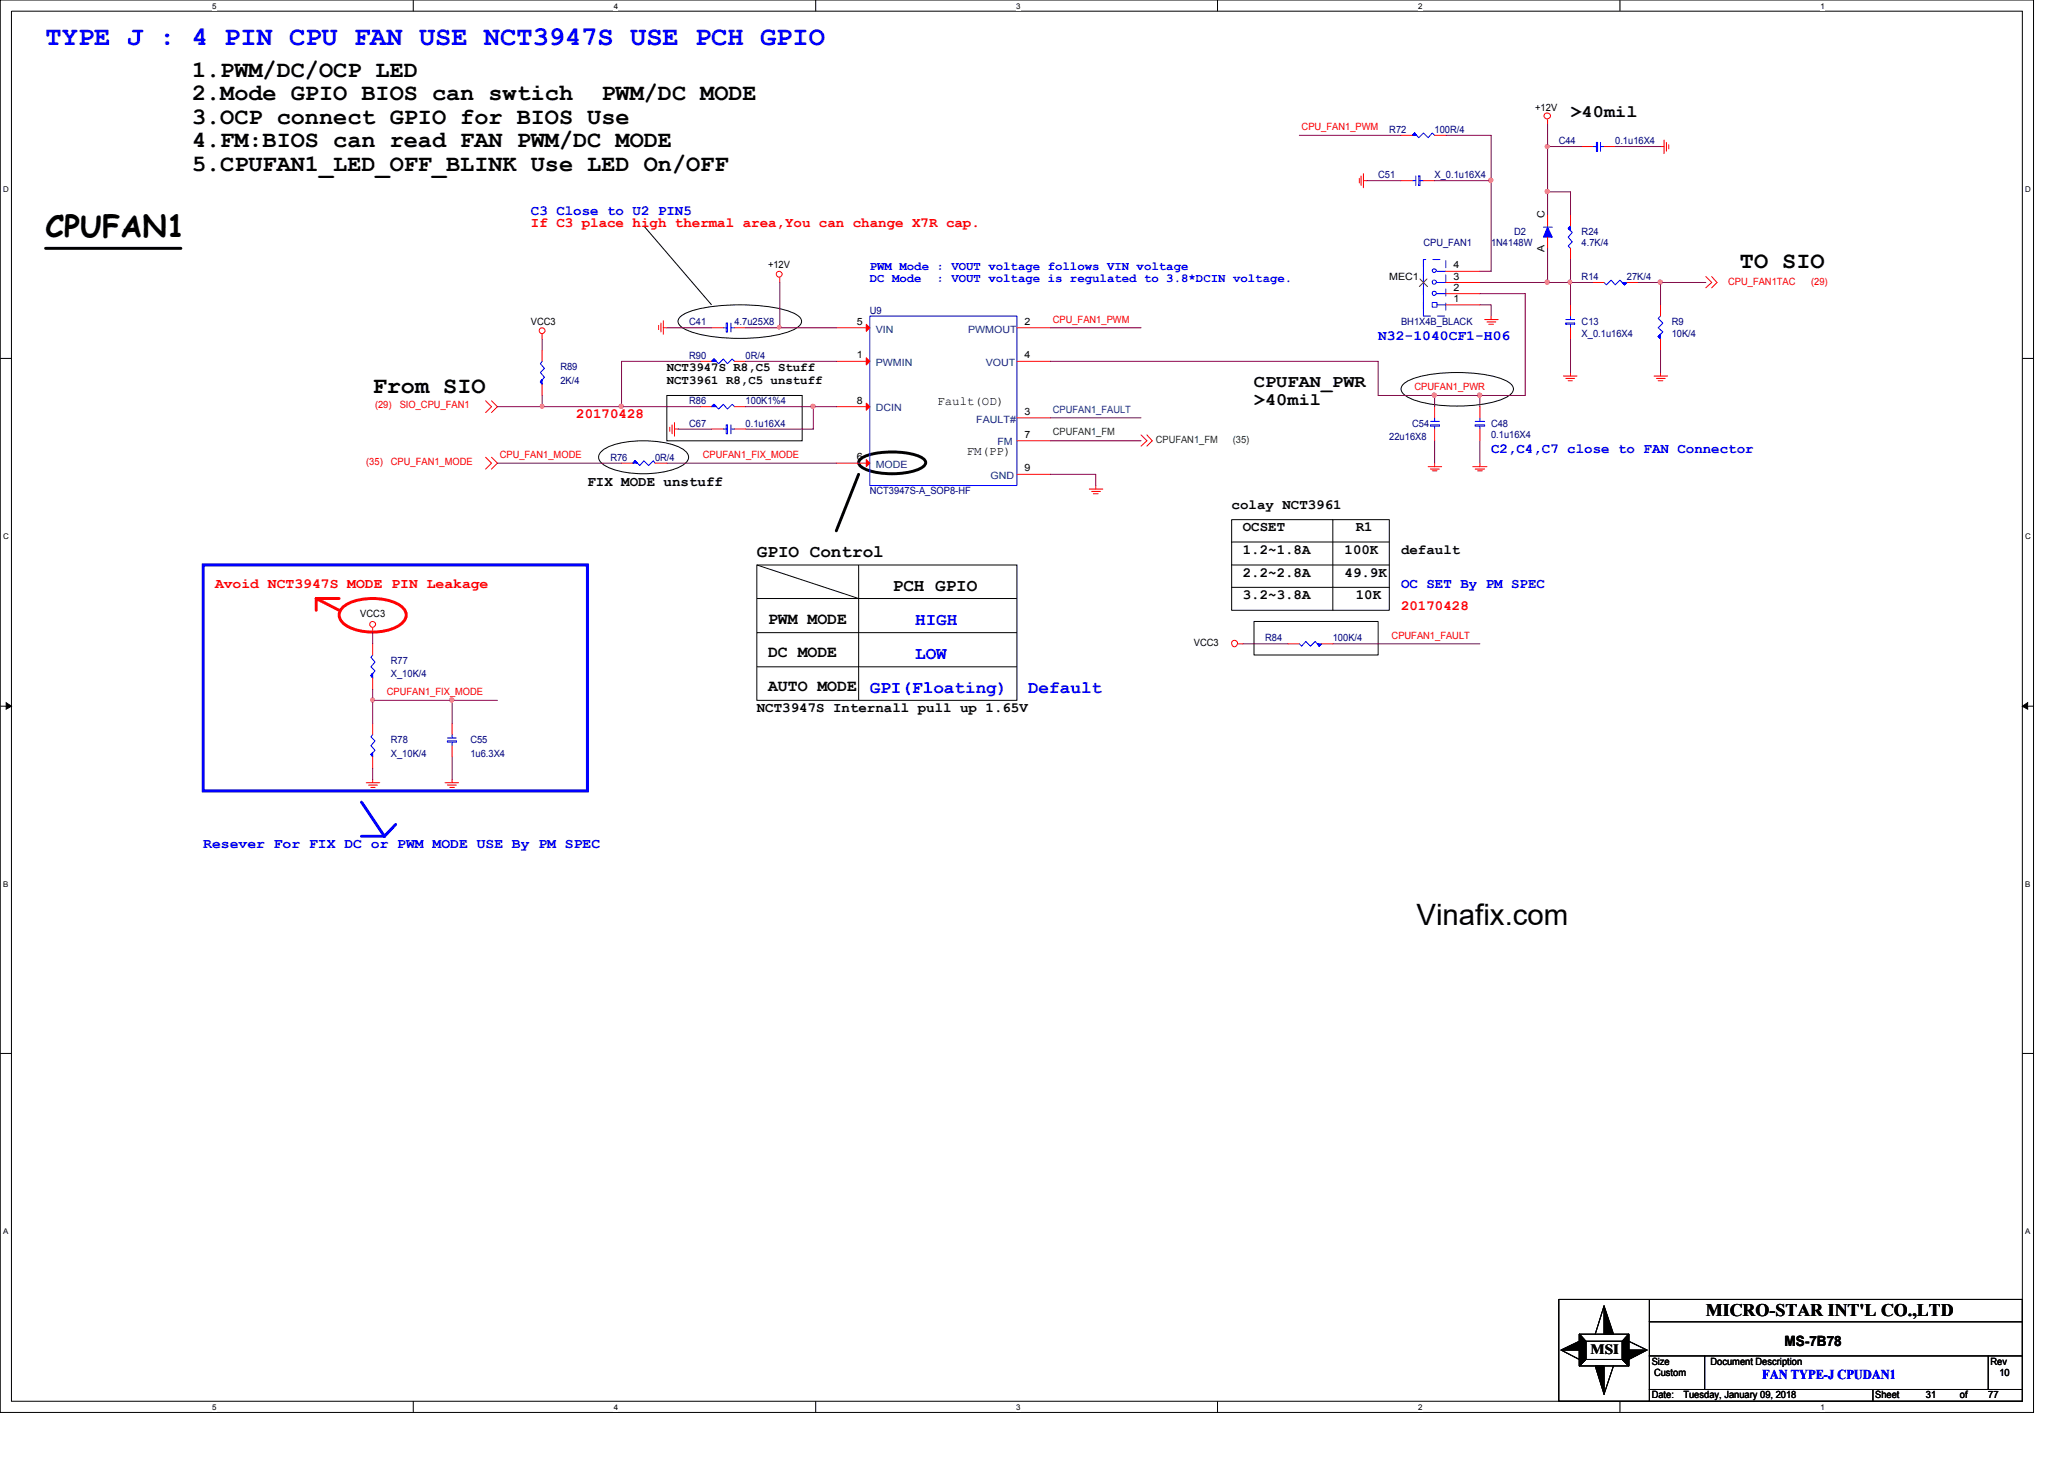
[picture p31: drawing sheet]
<svg xmlns="http://www.w3.org/2000/svg" width="297mm" height="210mm" viewBox="0 0 297 210" stroke-linecap="round" stroke-linejoin="round" font-family="sans-serif">
<defs><g id="words">
<text font-size="4.3" x="6.6" y="34">CPUFAN1</text>
<text font-size="4.2" x="203.9" y="133.1">Vinafix.com</text>
<text font-size="3.9" fill="#00f" x="6.6" y="6.4">TYPE J : 4 PIN CPU FAN USE NCT3947S USE PCH GPIO</text>
<g font-size="3.4">
<text x="27.6" y="11">1.PWM/DC/OCP LED</text>
<text x="27.6" y="14.4">2.Mode GPIO BIOS can swtich</text>
<text x="27.6" y="17.8">3.OCP connect GPIO for BIOS Use</text>
<text x="86.6" y="14.4">PWM/DC MODE</text>
<text x="27.6" y="21.2">4.FM:BIOS can read FAN PWM/DC MODE</text>
<text x="27.6" y="24.6">5.CPUFAN1_LED_OFF_BLINK Use LED On/OFF</text>
<text x="250.4" y="38.6">TO SIO</text>
<text x="53.6" y="56.5">From SIO</text>
</g>
<g font-size="2.5">
<text x="226" y="16.8">&gt;40mil</text>
<text x="180.5" y="55.7">CPUFAN_PWR</text>
<text x="180.5" y="58.3">&gt;40mil</text>
<text x="108.9" y="80.1">GPIO Control</text>
<text x="128.5" y="85">PCH GPIO</text>
<text x="245.5" y="189.3">MICRO-STAR INT'L CO.,LTD</text>
</g>
<g font-size="2.5" fill="#00f">
<text x="131.7" y="89.9">HIGH</text>
<text x="131.7" y="94.7">LOW</text>
<text x="125.2" y="99.7">GPI(Floating)</text>
<text x="148" y="99.7">Default</text>
</g>
<g font-size="2.4">
<text x="110.5" y="89.7">PWM MODE</text>
<text x="110.5" y="94.6">DC MODE</text>
<text x="110.5" y="99.5">AUTO MODE</text>
</g>
<g font-size="2" fill="#f00">
<text x="76.4" y="32.6">If C3 place high thermal area,You can change X7R cap.</text>
<text x="82.9" y="60.2">20170428</text>
<text x="30.9" y="84.6">Avoid NCT3947S MODE PIN Leakage</text>
<text x="201.6" y="87.8">20170428</text>
</g>
<g font-size="2" fill="#00f">
<text x="76.4" y="30.9">C3 Close to U2 PIN5</text>
<text x="198.3" y="48.9">N32-1040CF1-H06</text>
<text x="214.6" y="65.1">C2,C4,C7 close to FAN Connector</text>
<text x="201.6" y="84.6">OC SET By PM SPEC</text>
<text x="29.2" y="122">Resever For FIX DC or PWM MODE USE By PM SPEC</text>
</g>
<g font-size="2">
<text x="84.5" y="69.9">FIX MODE unstuff</text>
<text x="177.2" y="73.2">colay NCT3961</text>
<text x="178.9" y="76.5">OCSET</text>
<text x="195.1" y="76.5">R1</text>
<text x="178.9" y="79.7">1.2~1.8A</text>
<text x="178.9" y="83">2.2~2.8A</text>
<text x="193.5" y="79.7">100K</text>
<text x="193.5" y="83">49.9K</text>
<text x="201.6" y="79.7">default</text>
<text x="178.9" y="86.2">3.2~3.8A</text>
<text x="195.1" y="86.2">10K</text>
<text x="108.9" y="102.4">NCT3947S Internall pull up 1.65V</text>
<text x="228.9" y="194.7">MSI</text>
<text x="256.8" y="193.7">MS-7B78</text>
</g>
<text font-size="1.9" fill="#00f" x="253.6" y="198.4">FAN TYPE-J CPUDAN1</text>
<g font-size="1.8" fill="#00f">
<text x="125.2" y="38.8">PWM Mode : VOUT voltage follows VIN voltage</text>
<text x="125.2" y="40.6">DC Mode</text>
<text x="134.8" y="40.6">: VOUT voltage is regulated to 3.8*DCIN voltage.</text>
</g>
<g font-size="1.8">
<text x="96" y="53.4">NCT3947S R8,C5 Stuff</text>
<text x="96" y="55.2">NCT3961 R8,C5 unstuff</text>
<text x="134.9" y="58.3">Fault(OD)</text>
<text x="139.1" y="65.4">FM(PP)</text>
</g>
<g font-size="1.4">
<text x="220.9" y="15.9">+12V</text>
<text x="222.3" y="31.4" transform="rotate(-90 222.3 31.4)">C</text>
<text x="110.5" y="38.6">+12V</text>
<text x="199.9" y="40.2">MEC1</text>
<text x="209.2" y="41.8">2</text>
<text x="209.2" y="40.2">3</text>
<text x="209.2" y="38.6">4</text>
<text x="222.3" y="36.2" transform="rotate(-90 222.3 36.2)">A</text>
<text x="76.4" y="46.7">VCC3</text>
<text x="123.3" y="46.7">5</text>
<text x="147.4" y="46.7">2</text>
<text x="209.2" y="43.4">1</text>
<text x="123.3" y="51.6">1</text>
<text x="147.4" y="51.6">4</text>
<text x="123.3" y="58.1">8</text>
<text x="147.4" y="59.7">3</text>
<text x="147.4" y="63">7</text>
<text x="123.3" y="66.2">6</text>
<text x="147.4" y="67.8">9</text>
<text x="51.9" y="88.7">VCC3</text>
<text x="171.8" y="93">VCC3</text>
<text x="237.7" y="196.3">Size</text>
<text x="238" y="198">Custom</text>
<text x="246.2" y="196.3">Document Description</text>
<text x="286.5" y="196.3">Rev</text>
<text x="287.7" y="198">10</text>
<text x="237.7" y="201.2">Date:</text>
<text x="242.3" y="201.2">Tuesday, January 09, 2018</text>
<text x="269.9" y="201.2">Sheet</text>
<text x="277.2" y="201.2">31</text>
<text x="282.1" y="201.2">of</text>
<text x="286.1" y="201.2">77</text>
</g>
<g font-size="1.4" fill="#f00">
<text x="187.3" y="18.7">CPU_FAN1_PWM</text>
<text x="248.7" y="41.1">CPU_FAN1TAC</text>
<text x="260.6" y="41.1">(29)</text>
<text x="151.5" y="46.4">CPU_FAN1_PWM</text>
<text x="54" y="58.8">(29)</text>
<text x="57.5" y="58.8">SIO_CPU_FAN1</text>
<text x="203.6" y="56.1">CPUFAN1_PWR</text>
<text x="71.9" y="65.9">CPU_FAN1_MODE</text>
<text x="101.1" y="65.9">CPUFAN1_FIX_MODE</text>
<text x="52.7" y="66.9">(35)</text>
<text x="56.3" y="66.9">CPU_FAN1_MODE</text>
<text x="200.3" y="91.9">CPUFAN1_FAULT</text>
<text x="55.7" y="100">CPUFAN1_FIX_MODE</text>
</g>
<g font-size="1.4" fill="#000080">
<text x="199.9" y="19.1">R72</text>
<text x="206.5" y="19.1">100R/4</text>
<text x="224.3" y="20.7">C44</text>
<text x="232.4" y="20.7">0.1u16X4</text>
<text x="198.3" y="25.7">C51</text>
<text x="206.5" y="25.7">X_0.1u16X4</text>
<text x="204.8" y="35.4">CPU_FAN1</text>
<text x="214.6" y="35.4">1N4148W</text>
<text x="217.9" y="33.8">D2</text>
<text x="227.6" y="33.8">R24</text>
<text x="227.6" y="35.4">4.7K/4</text>
<text x="227.6" y="40.3">R14</text>
<text x="234.1" y="40.3">27K/4</text>
<text x="99.2" y="46.7">C41</text>
<text x="105.7" y="46.7">4.7u25X8</text>
<text x="125.2" y="45.1">U9</text>
<text x="201.6" y="46.7">BH1X4B_BLACK</text>
<text x="227.6" y="46.7">C13</text>
<text x="240.6" y="46.7">R9</text>
<text x="80.6" y="53.3">R89</text>
<text x="99.2" y="51.6">R90</text>
<text x="107.3" y="51.6">0R/4</text>
<text x="227.6" y="48.4">X_0.1u16X4</text>
<text x="240.6" y="48.4">10K/4</text>
<text x="80.6" y="55.2">2K/4</text>
<text x="99.2" y="58.2">R86</text>
<text x="107.3" y="58.2">100K1%4</text>
<text x="99.2" y="61.4">C67</text>
<text x="107.3" y="61.4">0.1u16X4</text>
<text x="199.9" y="63.3">22u16X8</text>
<text x="203.2" y="61.4">C54</text>
<text x="214.6" y="61.4">C48</text>
<text x="214.6" y="63">0.1u16X4</text>
<text x="87.8" y="66.3">R76</text>
<text x="94.3" y="66.3">0R/4</text>
<text x="125.2" y="71.1">NCT3947S-A_SOP8-HF</text>
<text x="56.3" y="95.5">R77</text>
<text x="182.1" y="92.3">R84</text>
<text x="191.8" y="92.3">100K/4</text>
<text x="56.3" y="97.5">X_10K/4</text>
<text x="56.3" y="106.9">R78</text>
<text x="67.7" y="106.9">C55</text>
<text x="56.3" y="108.9">X_10K/4</text>
<text x="67.7" y="108.9">1u6.3X4</text>
</g>
<g font-size="1.4" fill="#004080">
<text x="126" y="47.8">VIN</text>
<text x="139.3" y="47.8">PWMOUT</text>
<text x="126" y="52.7">PWMIN</text>
<text x="141.9" y="52.7">VOUT</text>
<text x="126" y="59.2">DCIN</text>
<text x="151.5" y="59.4">CPUFAN1_FAULT</text>
<text x="140.5" y="60.8">FAULT#</text>
<text x="143.5" y="64.1">FM</text>
<text x="126" y="67.3">MODE</text>
<text x="142.5" y="68.9">GND</text>
</g>
<g font-size="1.4" fill="#008000">
<text x="151.5" y="62.7">CPUFAN1_FM</text>
<text x="166.3" y="63.7">CPUFAN1_FM</text>
<text x="177.4" y="63.7">(35)</text>
</g>
<g font-size="1.1">
<text x="30.5" y="1.3">5</text>
<text x="88.3" y="1.3">4</text>
<text x="146.3" y="1.3">3</text>
<text x="204.1" y="1.3">2</text>
<text x="262" y="1.3">1</text>
<text x=".5" y="27.6">D</text>
<text x="291.5" y="27.6">D</text>
<text x=".5" y="77.6">C</text>
<text x="291.5" y="77.6">C</text>
<text x=".5" y="127.6">B</text>
<text x="291.5" y="127.6">B</text>
<text x=".5" y="177.5">A</text>
<text x="291.5" y="177.5">A</text>
<text x="30.5" y="202.9">5</text>
<text x="88.3" y="202.9">4</text>
<text x="146.3" y="202.9">3</text>
<text x="204.1" y="202.9">2</text>
<text x="262" y="202.9">1</text>
</g>
</g></defs>
<path d="M0 0h292.7v203.2h-292.7zM1.6 1.6h289.4v200h-289.4z" fill="none" stroke="#000" stroke-width=".14"/>
<g fill="#fff">
<path d="M30.5 .3h.6v1.2h-.6z"/>
<path d="M30.5 201.8h.6v1.3h-.6z"/>
</g>
<path d="M59.5 0v1.6M59.5 201.6v1.6" fill="none" stroke="#000" stroke-width=".14"/>
<g fill="#fff">
<path d="M88.3 .3h.6v1.2h-.6z"/>
<path d="M88.3 201.8h.6v1.3h-.6z"/>
</g>
<path d="M117.4 0v1.6M117.4 201.6v1.6" fill="none" stroke="#000" stroke-width=".14"/>
<g fill="#fff">
<path d="M146.3 .3h.6v1.2h-.6z"/>
<path d="M146.3 201.8h.6v1.3h-.6z"/>
</g>
<path d="M175.2 0v1.6M175.2 201.6v1.6" fill="none" stroke="#000" stroke-width=".14"/>
<g fill="#fff">
<path d="M204.1 .3h.6v1.2h-.6z"/>
<path d="M204.1 201.8h.6v1.3h-.6z"/>
</g>
<path d="M233.1 0v1.6M233.1 201.6v1.6" fill="none" stroke="#000" stroke-width=".14"/>
<g fill="#fff">
<path d="M262 .3h.6v1.2h-.6z"/>
<path d="M262 201.8h.6v1.3h-.6z"/>
<path d="M.5 26.6h.7v1.3h-.7z"/>
<path d="M291.5 26.6h.7v1.3h-.7z"/>
<path d="M.5 76.5h.7v1.3h-.7z"/>
<path d="M291.5 76.5h.7v1.3h-.7z"/>
</g>
<path d="M0 51.6h1.6M291 51.6h1.7" fill="none" stroke="#000" stroke-width=".14"/>
<g fill="#fff">
<path d="M.5 126.6h.6v1.2h-.6z"/>
<path d="M291.5 126.6h.6v1.2h-.6z"/>
</g>
<path d="M0 101.6h1.6M.9 101.1l.7 .5-.7 .4zM291 101.6h1.7M291 101.6l.8-.5v.9z" fill="none" stroke="#000" stroke-width=".14"/>
<path d="M.9 101.1l.7 .5-.7 .4zM291 101.6l.8-.5v.9z" fill="#000"/>
<g fill="#fff">
<path d="M.5 176.5h.6v1.3h-.6z"/>
<path d="M291.5 176.5h.6v1.3h-.6z"/>
</g>
<g fill="none" stroke="#000" stroke-width=".14">
<path d="M92.7 32.5l9.7 11.4M96 56.9h19.4v6.5h-19.4zM98 45.5a11.9 11.9 0 0 1 5.7-1.5 26.7 26.7 0 0 1 9.9 .8 2.1 2.1 0 0 1 1.8 1.4 2.14 2.14 0 0 1-1.8 1.5 26.1 26.1 0 0 1-14.3 0 2.14 2.14 0 0 1-1.7-1.5l.1-.4zM202 55.2a9.9 9.9 0 0 1 5.1-1.5 22.4 22.4 0 0 1 9.1 .8 1.99 1.99 0 0 1 1.6 1.5 2.04 2.04 0 0 1-1.6 1.4 21.7 21.7 0 0 1-13 0 2.01 2.01 0 0 1-1.6-1.4l.1-.4zM86.5 64.9a8.3 8.3 0 0 1 4.9-1.4 13.3 13.3 0 0 1 6.8 1.1 1.21 1.21 0 0 1 .5 2 8.7 8.7 0 0 1-5 1.5 12.7 12.7 0 0 1-6.7-1.1 1.22 1.22 0 0 1-.5-2.1zM177.3 74.8h22.6v13h-22.6zM177.3 78h22.6M191.8 74.8v13M108.9 81.3h37.4v19.5h-37.4zM108.9 86.1h37.4M108.9 91h37.4M108.9 95.9h37.4"/>
<path d="M108.9 81.3l14.7 4.8M123.6 81.3v19.5M177.3 81.3h22.6M177.3 84.5h22.6M180.5 89.4h17.8v4.8h-17.8zM0 151.6h1.6M291 151.6h1.7M224.3 186.9h66.7v14.7h-66.7zM224.7 194.2l2.6 1.4M224.7 194.2l2.6-1.2v1.2zM227.3 191.9l.9 1.1v2.6l-.9 .9zM227.3 191.9h7.1v4.6h-7.1z"/>
<path d="M227.3 191.9l.9 1.1M228.2 193h5.3v2.6h-5.3zM228.2 195.6l-.9 .9M229.6 196.5h1.2v4.1zM230.8 187.9l1.4 4h-1.4zM230.8 187.9l-1.2 4M232.2 196.5l-1.4 4.1M233.5 195.6l.9 .9M234.4 194.2h2.6l-2.6 1.4zM234.4 193l2.6 1.2M234.4 191.9v4.6l-.9-.9v-2.6zM234.4 191.9l-.9 1.1"/>
<path d="M237.4 199.9h53.6M237.4 195.1h53.6M237.4 190.2h53.6M237.4 186.9v14.7M245.3 195.1v4.8M269.5 199.9v1.7M286.1 195.1v4.8"/>
</g>
<path d="M29.2 81.3h55.3v32.5h-55.3zM52 115.4l3.3 4.9M56.9 118.6l-1.6 1.7M52 120.3h3.3" fill="none" stroke="#00f" stroke-width=".42"/>
<path d="M45.5 86.1l3.3 1.7M45.5 86.1v1.7M45.5 86.1h3.3M49.2 87.5a6.1 6.1 0 0 1 4.4-1.4 6.2 6.2 0 0 1 4.5 1.4 1.47 1.47 0 0 1-.5 2.4 7.9 7.9 0 0 1-8 0 1.53 1.53 0 0 1-.4-2.4z" fill="none" stroke="#f00" stroke-width=".42"/>
<path d="M6.6 35.7h19.4M123.6 68.2l-3.2 8.2M123.9 66a10.8 10.8 0 0 1 7.2-.7 3.4 3.4 0 0 1 2 .9l.1 .3a1.74 1.74 0 0 1-1.4 1.2 11.7 11.7 0 0 1-7.4-.3l-.7-.5-.1-.4 .1-.3z" fill="none" stroke="#000" stroke-width=".42"/>
<g fill="none" stroke="#f00" stroke-width=".14">
<path d="M222.7 17.2v.7M112.2 40v.6M195.6 25.7v.6M195.9 25.3v1.4M196.2 25v2M196.2 26h.5M239 21.1h.5M239.5 20.2v1.9M239.8 20.5v1.3M240.2 20.8v.6M245.5 39.8l.8 .8-.8 .8M246.3 39.8l.8 .8-.8 .8"/>
<path d="M69.9 57.7l.8 .8-.8 .9M70.7 57.7l.9 .8-.9 .9M78 48.1v.7M94.8 46.8v.6M95.1 46.5v1.3M95.5 46.1v2M95.5 47.2h.5M213.7 46h1.9M214 46.3h1.3M214.3 46.7h.6M214.6 45.5v.5M225 54.1h2"/>
<path d="M225.3 54.4h1.3M225.7 54.8h.6M226 53.6v.5M238 54.1h2M238.4 54.4h1.3M238.6 54.8h.7M239 53.6v.5M69.9 65.8l.8 .8-.8 .9M70.7 65.8l.9 .8-.9 .9M96.4 61.5v.6M96.7 61.1v1.3M97.1 61.7h.5"/>
<path d="M97.1 60.8v1.9M156.8 70.4h1.9M157.1 70.7h1.3M157.4 71h.6M157.7 69.9v.5M164.2 62.6l.9 .8-.9 .8M165.1 62.6l.7 .8-.7 .8M205.5 67.1h2M205.9 67.5h1.2M206.1 67.7h.7M206.5 66.6v.5M212 67.1h2"/>
<path d="M212.3 67.5h1.4M212.6 67.7h.7M213 66.6v.5M53.6 90.3v.7M178.2 92.6h.7M52.7 112.6h2M53 112.9h1.3M53.4 113.3h.6M53.6 112.2v.4M64 112.6h2M64.4 112.9h1.3M64.7 113.3h.7"/>
<path d="M65.1 112.2v.4"/>
<circle cx="222.7" cy="16.7" r=".45"/>
<circle cx="112.1" cy="39.4" r=".42"/>
<circle cx="78" cy="47.6" r=".42"/>
<circle cx="53.6" cy="89.8" r=".42"/>
<circle cx="177.7" cy="92.6" r=".45"/>
</g>
<g fill="#000">
<path d="M224.7 194.2l2.6-1.2v1.2zM230.8 187.9l1.4 4h-1.4zM234.4 194.2h2.6l-2.6 1.4zM229.6 196.5h1.2v4.1z"/>
<path d="M227.3 191.9l.9 1.1v2.6l-.9 .9z" fill-rule="evenodd"/>
<path d="M227.3 191.9l.9 1.1v2.6l-.9 .9z" fill-rule="evenodd"/>
<path d="M227.3 191.9l.9 1.1v2.6l-.9 .9z" fill-rule="evenodd"/>
<path d="M234.4 191.9v4.6l-.9-.9v-2.6z" fill-rule="evenodd"/>
<path d="M234.4 191.9v4.6l-.9-.9v-2.6z" fill-rule="evenodd"/>
<path d="M234.4 191.9v4.6l-.9-.9v-2.6z" fill-rule="evenodd"/>
</g>
<path d="M230.8 40.6l.4 .4 .7-.7 .6 .7 .6-.7 .7 .7 .3-.4" fill="none" stroke="#00f" stroke-width=".14"/>
<path d="M233.5 40.6h.6l-.3 .4z" fill-rule="evenodd" fill="#00f"/>
<path d="M102.4 52l.3-.4 .7 .7 .7-.7 .6 .7 .7-.7 .3 .4M233.5 40.6h.6l-.3 .4zM212.3 60.6h1.4M212.3 61.1h1.4v.2h-1.4zM213 61.3v.4M213 60.1v.5" fill="none" stroke="#00f" stroke-width=".14"/>
<path d="M213 58.5v1.6M229.2 40.6h1.6M234.1 40.6h1.7M213 61.7v1.7" fill="none" stroke="#f00" stroke-width=".14"/>
<path d="M102.4 52l.3-.4 .4 .4-.4-.4 .4 .4z" fill-rule="evenodd" fill="#00f"/>
<path d="M102.4 52l.3-.4 .4 .4-.4-.4 .4 .4zM53.6 94.2l-.2 .4 .6 .7-.6 .6 .6 .6-.6 .7 .2 .3" fill="none" stroke="#00f" stroke-width=".14"/>
<path d="M100.8 52h1.6M105.7 52h1.6" fill="none" stroke="#f00" stroke-width=".14"/>
<path d="M53.6 96.9v.6l-.2-.3z" fill-rule="evenodd" fill="#00f"/>
<path d="M104.1 61.7h.4M104.5 61.1h.2v1.3h-.2zM105.2 61.1v1.3M105.2 61.7h.5M53.6 96.9v.6l-.2-.3z" fill="none" stroke="#00f" stroke-width=".14"/>
<path d="M102.4 61.7h1.7M105.7 61.7h1.6M53.6 97.5v1.6M53.6 92.6v1.6" fill="none" stroke="#f00" stroke-width=".14"/>
<path d="M222.7 32.7l.7 1.4h-1.3z" fill="#00f"/>
<path d="M222.1 32.7h1.3M222.7 32.5v.2M222.7 32.7l.7 1.4h-1.3zM239 45.5l-.4 .3 .7 .7-.7 .7 .7 .6-.7 .6 .4 .4" fill="none" stroke="#00f" stroke-width=".14"/>
<path d="M222.7 34.1v1.6M222.7 30.9v1.6" fill="none" stroke="#f00" stroke-width=".14"/>
<path d="M239 48.1v.7l-.4-.4z" fill-rule="evenodd" fill="#00f"/>
<path d="M229.2 21.1h.5M229.7 20.5h.2v1.3h-.2zM230.3 20.5v1.3M230.3 21.1h.5M78 52l-.2 .3 .6 .7-.6 .6 .6 .7-.6 .7 .2 .3M239 48.1v.7l-.4-.4z" fill="none" stroke="#00f" stroke-width=".14"/>
<path d="M227.6 21.1h1.6M230.8 21.1h1.7M239 48.8v1.6M239 43.9v1.6" fill="none" stroke="#f00" stroke-width=".14"/>
<path d="M78 54.6v.7l-.2-.3z" fill-rule="evenodd" fill="#00f"/>
<path d="M78 54.6v.7l-.2-.3zM91.1 66.6l.3-.3 .7 .7 .6-.7 .6 .7 .7-.7 .3 .3" fill="none" stroke="#00f" stroke-width=".14"/>
<path d="M78 55.3v1.6M78 50.4v1.6" fill="none" stroke="#f00" stroke-width=".14"/>
<path d="M91.1 66.6l.3-.3 .3 .3-.3-.3 .3 .3z" fill-rule="evenodd" fill="#00f"/>
<path d="M102.4 58.5l.3-.3 .7 .6 .7-.6 .6 .6 .7-.6 .3 .3M91.1 66.6l.3-.3 .3 .3-.3-.3 .3 .3z" fill="none" stroke="#00f" stroke-width=".14"/>
<path d="M89.4 66.6h1.7M94.3 66.6h1.7" fill="none" stroke="#f00" stroke-width=".14"/>
<path d="M102.7 58.2l.4 .3h-.7l.3-.3 .4 .3z" fill-rule="evenodd" fill="#00f"/>
<g fill="none" stroke="#00f" stroke-width=".14">
<path d="M203.2 26h.6M203.8 25.3v1.4M204.2 25.3h.1v1.4h-.1zM204.3 26h.6M102.7 58.2l.4 .3h-.7l.3-.3 .4 .3zM205.9 60.6h1.2M205.9 61.1h1.2v.2h-1.2zM206.5 61.3v.4M206.5 60.1v.5M53.6 105.7l-.2 .3 .6 .6-.6 .7 .6 .7-.6 .5 .2 .4M64.4 106.6h1.3v.2h-1.3zM64.4 106.2h1.3"/>
<path d="M65.1 106.8v.5M65.1 105.7v.5"/>
</g>
<path d="M201.6 26h1.6M204.9 26h1.6M100.8 58.5h1.6M105.7 58.5h1.6M206.5 58.5v1.6M206.5 61.7v1.7M65.1 107.3v1.6M65.1 104.1v1.6" fill="none" stroke="#f00" stroke-width=".14"/>
<path d="M53.4 108.5l.2-.2v.6l-.2-.4 .2-.2z" fill-rule="evenodd" fill="#00f"/>
<path d="M226 32.5l-.3 .4 .6 .5-.6 .7 .6 .7-.6 .6 .3 .3M53.4 108.5l.2-.2v.6l-.2-.4 .2-.2z" fill="none" stroke="#00f" stroke-width=".14"/>
<path d="M53.6 108.9v1.6M53.6 104.1v1.6" fill="none" stroke="#f00" stroke-width=".14"/>
<path d="M225.7 32.9l.3-.4v.6z" fill-rule="evenodd" fill="#00f"/>
<path d="M225.7 32.9l.3-.4v.6zM125.2 45.5h21.1v24.4h-21.1z" fill="none" stroke="#00f" stroke-width=".14"/>
<path d="M226 30.9v1.6M226 35.7v1.6M146.3 52h4.9M146.3 47.2h4.9M146.3 60.1h4.9" fill="none" stroke="#f00" stroke-width=".14"/>
<path d="M124.7 51.5l.5 .5-.5 .5z" fill="#f00"/>
<path d="M120.4 52h4.8M124.7 51.5l.5 .5-.5 .5z" fill="none" stroke="#f00" stroke-width=".14"/>
<path d="M124.7 58l.5 .5-.5 .5z" fill="#f00"/>
<path d="M120.4 58.5h4.8M124.7 58l.5 .5-.5 .5zM146.3 63.4h4.9" fill="none" stroke="#f00" stroke-width=".14"/>
<path d="M124.7 66.1l.5 .5-.5 .5z" fill="#f00"/>
<path d="M120.4 66.6h4.8M124.7 66.1l.5 .5-.5 .5z" fill="none" stroke="#f00" stroke-width=".14"/>
<path d="M124.7 46.7l.5 .5-.5 .5z" fill="#f00"/>
<path d="M120.4 47.2h4.8M124.7 46.7l.5 .5-.5 .5zM146.3 68.2h4.9" fill="none" stroke="#f00" stroke-width=".14"/>
<path d="M203.2 19.5l.4-.4 .6 .7 .7-.7 .6 .7 .6-.7 .4 .4" fill="none" stroke="#00f" stroke-width=".14"/>
<path d="M203.6 19.1l.2 .4h-.6l.4-.4 .2 .4z" fill-rule="evenodd" fill="#00f"/>
<g fill="none" stroke="#00f" stroke-width=".14">
<path d="M203.6 19.1l.2 .4h-.6l.4-.4 .2 .4zM204.9 37.3v8.2M206.8 39h1.3M104.1 47.2h.4M104.5 46.5h.2v1.3h-.2zM105.2 46.5v1.3M105.2 47.2h.5M206.1 43.5h.7v.7h-.7zM206.8 43.9h1.3M206.8 42.2h1.3M206.8 40.6h1.3M187 92.6l.3 .4 .6-.7 .7 .7 .7-.7 .6 .7 .3-.4"/>
<circle cx="206.4" cy="39" r=".28"/>
<circle cx="206.4" cy="40.6" r=".31"/>
<circle cx="206.4" cy="42.2" r=".31"/>
</g>
<path d="M201.6 19.5h1.6M206.5 19.5h1.6M208.1 39h4.9M102.4 47.2h1.7M105.7 47.2h1.6M204.9 40.6h.1M208.1 43.9h4.9M208.1 42.2h4.9M208.1 40.6h4.9" fill="none" stroke="#f00" stroke-width=".14"/>
<path d="M204.9 37.3h3.2v8.2h-3.2z" fill="none" stroke="#fff" stroke-width=".14" stroke-dasharray="1 1 1 1 1 1 1 1"/>
<path d="M204.9 37.3h3.2v8.2h-3.2z" fill="none" stroke="#00f" stroke-width=".14" stroke-dasharray="1 1 1 1 1 1 1 1"/>
<path d="M204.3 40.1l1.1 1.1M205.4 40.1l-1.1 1.1" fill="none" stroke="#804000" stroke-width=".14"/>
<path d="M189.6 92.6h.6l-.3 .4z" fill-rule="evenodd" fill="#00f"/>
<path d="M225.3 46h1.3M225.3 46.5h1.3v.2h-1.3zM226 46.7v.5M226 45.5v.5M189.6 92.6h.6l-.3 .4z" fill="none" stroke="#00f" stroke-width=".14"/>
<path d="M226 47.2v1.6M226 43.9v1.6M185.4 92.6h1.6M190.2 92.6h1.6" fill="none" stroke="#f00" stroke-width=".14"/>
<path d="M226 27.6v3.3M226 37.3v3.3M151.2 47.2h13M226 48.8v4.8" fill="none" stroke="#800040" stroke-width=".14"/>
<circle cx="225.9" cy="40.6" r=".28" fill="#f0f"/>
<circle cx="225.9" cy="40.6" r=".28" fill="none" stroke="#f0f" stroke-width=".14"/>
<path d="M213 40.6h9.7" fill="none" stroke="#800040" stroke-width=".14"/>
<circle cx="222.7" cy="40.6" r=".31" fill="#f0f"/>
<circle cx="222.7" cy="40.6" r=".31" fill="none" stroke="#f0f" stroke-width=".14"/>
<path d="M239 50.4v3.2M245.5 40.6h-6.5v3.3" fill="none" stroke="#800040" stroke-width=".14"/>
<circle cx="238.9" cy="40.6" r=".31" fill="#f0f"/>
<circle cx="238.9" cy="40.6" r=".31" fill="none" stroke="#f0f" stroke-width=".14"/>
<path d="M222.7 35.7v4.9h3.3M226 27.6h-3.3v3.3M89.4 52v6.5M213 43.9h1.6v1.6M213 42.2h6.5v14.7M226 40.6h3.2M226 40.6v3.3M235.8 40.6h3.2" fill="none" stroke="#800040" stroke-width=".14"/>
<circle cx="89.4" cy="58.5" r=".31" fill="#f0f"/>
<circle cx="89.4" cy="58.5" r=".31" fill="none" stroke="#f0f" stroke-width=".14"/>
<path d="M78 58.5h11.4M107.3 58.5h9.8v3.2h-9.8M97.6 61.7h4.8" fill="none" stroke="#800040" stroke-width=".14"/>
<circle cx="117" cy="58.5" r=".31" fill="#f0f"/>
<circle cx="117" cy="58.5" r=".31" fill="none" stroke="#f0f" stroke-width=".14"/>
<path d="M71.6 58.5h6.4M89.4 58.5h11.4M96 47.2h6.4M112.2 47.2h8.2M117.1 58.5h3.3M213 56.9h6.5" fill="none" stroke="#800040" stroke-width=".14"/>
<circle cx="78" cy="58.5" r=".28" fill="#f0f"/>
<circle cx="78" cy="58.5" r=".28" fill="none" stroke="#f0f" stroke-width=".14"/>
<path d="M214.6 26v13M78 48.8v1.6M78 56.9v1.6M151.2 68.2h6.5" fill="none" stroke="#800040" stroke-width=".14"/>
<circle cx="214.5" cy="25.9" r=".31" fill="#f0f"/>
<circle cx="214.5" cy="25.9" r=".31" fill="none" stroke="#f0f" stroke-width=".14"/>
<path d="M206.5 56.9v1.6M213 56.9v1.6M206.5 63.4v3.2" fill="none" stroke="#800040" stroke-width=".14"/>
<circle cx="212.9" cy="56.8" r=".31" fill="#f0f"/>
<circle cx="212.9" cy="56.8" r=".31" fill="none" stroke="#f0f" stroke-width=".14"/>
<path d="M198.3 56.9h14.7M213 63.4v3.2" fill="none" stroke="#800040" stroke-width=".14"/>
<circle cx="206.4" cy="56.8" r=".31" fill="#f0f"/>
<circle cx="206.4" cy="56.8" r=".31" fill="none" stroke="#f0f" stroke-width=".14"/>
<path d="M187 19.5h14.6M208.1 19.5h6.5v6.5h-8.1M222.7 17.9v3.2M196.7 26h4.9M213 39h1.6M222.7 21.1h4.9M222.7 21.1v6.5M232.5 21.1h6.5M89.4 52h11.4M107.3 52h13.1M112.2 40.6v6.6M157.7 68.2v1.7" fill="none" stroke="#800040" stroke-width=".14"/>
<circle cx="222.7" cy="27.5" r=".31" fill="#f0f"/>
<circle cx="222.7" cy="27.5" r=".31" fill="none" stroke="#f0f" stroke-width=".14"/>
<circle cx="222.7" cy="21.1" r=".28" fill="#f0f"/>
<circle cx="222.7" cy="21.1" r=".28" fill="none" stroke="#f0f" stroke-width=".14"/>
<path d="M71.6 66.6h17.8M96 66.6h24.4M53.6 100.8v3.3M65.1 100.8h6.5" fill="none" stroke="#800040" stroke-width=".14"/>
<circle cx="53.6" cy="100.7" r=".28" fill="#f0f"/>
<circle cx="53.6" cy="100.7" r=".28" fill="none" stroke="#f0f" stroke-width=".14"/>
<path d="M107.3 47.2h4.9M53.6 91v1.6M53.6 99.1v1.7M53.6 110.5v1.7" fill="none" stroke="#800040" stroke-width=".14"/>
<path d="M112 46.8l.3 .1 .1 .2-.3 .2-.2-.2z" fill-rule="evenodd" fill="#f0f"/>
<path d="M112 46.8l.3 .1 .1 .2-.3 .2-.2-.2z" fill="none" stroke="#f0f" stroke-width=".14"/>
<path d="M151.2 52h47.1v4.9M151.2 60.1h13M151.2 63.4h13M65.1 100.8v3.3" fill="none" stroke="#800040" stroke-width=".14"/>
<circle cx="65" cy="100.7" r=".31" fill="#f0f"/>
<circle cx="65" cy="100.7" r=".31" fill="none" stroke="#f0f" stroke-width=".14"/>
<path d="M178.9 92.6h6.5M191.8 92.6h21.2M53.6 100.8h11.5M65.1 108.9v3.3" fill="none" stroke="#800040" stroke-width=".14"/>
<circle cx="225.9" cy="40.6" r=".28" fill="#f0f"/>
<circle cx="225.9" cy="40.6" r=".28" fill="none" stroke="#f0f" stroke-width=".14"/>
<circle cx="222.7" cy="40.6" r=".31" fill="#f0f"/>
<circle cx="222.7" cy="40.6" r=".31" fill="none" stroke="#f0f" stroke-width=".14"/>
<circle cx="238.9" cy="40.6" r=".31" fill="#f0f"/>
<circle cx="238.9" cy="40.6" r=".31" fill="none" stroke="#f0f" stroke-width=".14"/>
<circle cx="89.4" cy="58.5" r=".31" fill="#f0f"/>
<circle cx="89.4" cy="58.5" r=".31" fill="none" stroke="#f0f" stroke-width=".14"/>
<circle cx="117" cy="58.5" r=".31" fill="#f0f"/>
<circle cx="117" cy="58.5" r=".31" fill="none" stroke="#f0f" stroke-width=".14"/>
<circle cx="78" cy="58.5" r=".28" fill="#f0f"/>
<circle cx="78" cy="58.5" r=".28" fill="none" stroke="#f0f" stroke-width=".14"/>
<circle cx="214.5" cy="25.9" r=".31" fill="#f0f"/>
<circle cx="214.5" cy="25.9" r=".31" fill="none" stroke="#f0f" stroke-width=".14"/>
<circle cx="212.9" cy="56.8" r=".31" fill="#f0f"/>
<circle cx="212.9" cy="56.8" r=".31" fill="none" stroke="#f0f" stroke-width=".14"/>
<circle cx="206.4" cy="56.8" r=".31" fill="#f0f"/>
<circle cx="206.4" cy="56.8" r=".31" fill="none" stroke="#f0f" stroke-width=".14"/>
<circle cx="222.7" cy="27.5" r=".31" fill="#f0f"/>
<circle cx="222.7" cy="27.5" r=".31" fill="none" stroke="#f0f" stroke-width=".14"/>
<circle cx="222.7" cy="21.1" r=".28" fill="#f0f"/>
<circle cx="222.7" cy="21.1" r=".28" fill="none" stroke="#f0f" stroke-width=".14"/>
<circle cx="53.6" cy="100.7" r=".28" fill="#f0f"/>
<circle cx="53.6" cy="100.7" r=".28" fill="none" stroke="#f0f" stroke-width=".14"/>
<path d="M112 46.8l.3 .1 .1 .2-.3 .2-.2-.2z" fill-rule="evenodd" fill="#f0f"/>
<path d="M112 46.8l.3 .1 .1 .2-.3 .2-.2-.2z" fill="none" stroke="#f0f" stroke-width=".14"/>
<circle cx="65" cy="100.7" r=".31" fill="#f0f"/>
<circle cx="65" cy="100.7" r=".31" fill="none" stroke="#f0f" stroke-width=".14"/>
<use href="#words"/>
</svg>
